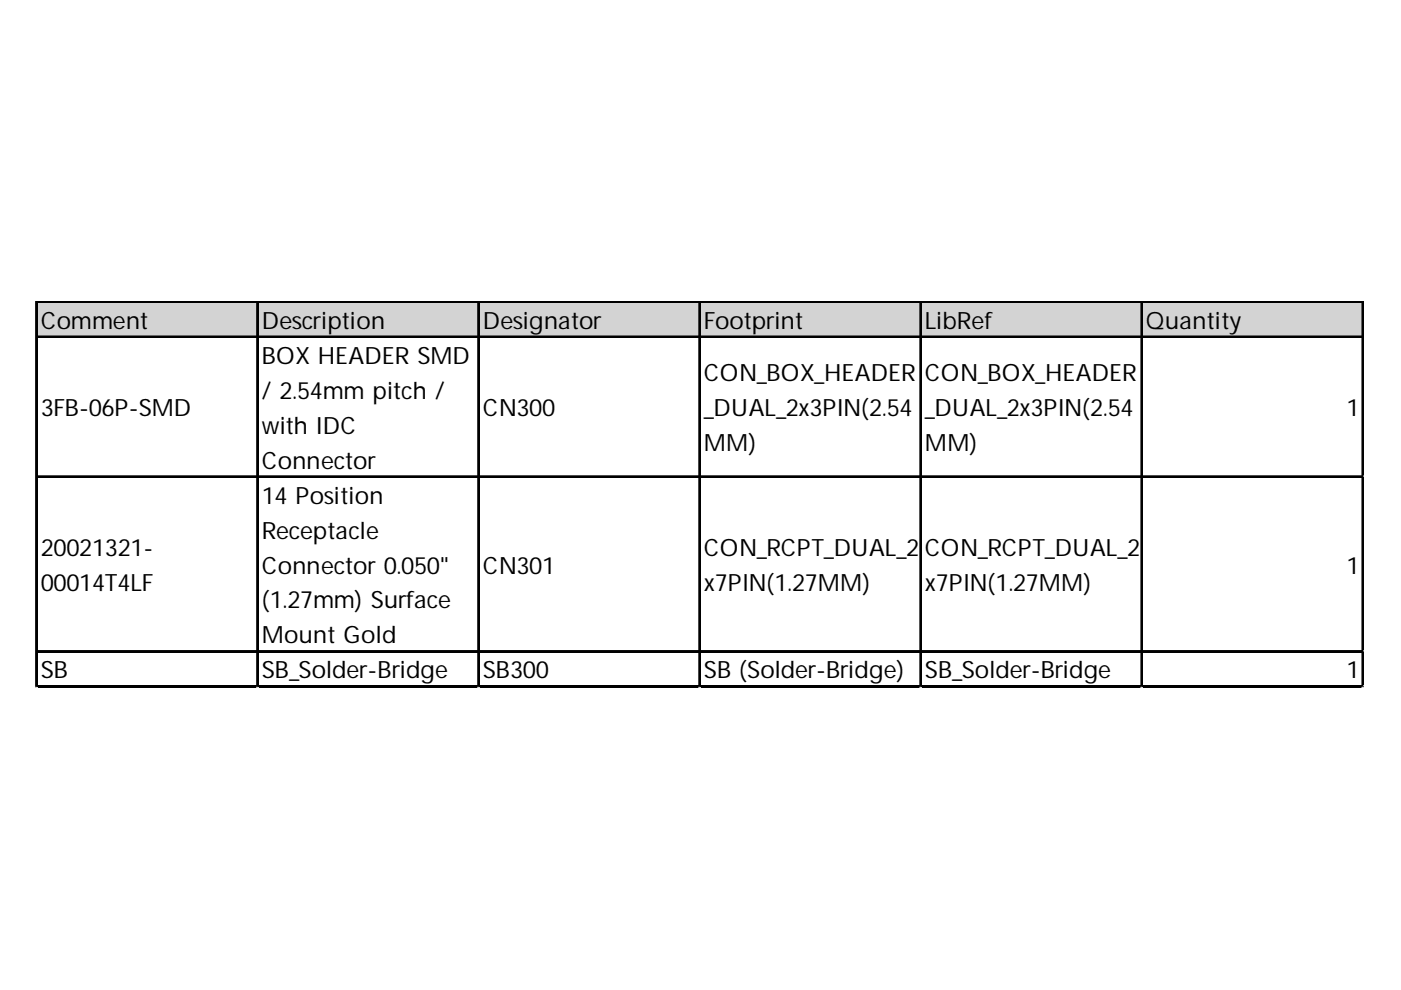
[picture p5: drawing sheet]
<svg xmlns="http://www.w3.org/2000/svg" width="297mm" height="210mm" viewBox="0 0 297 210" stroke-linecap="round" stroke-linejoin="round" font-family="sans-serif">
<defs><g id="words">
<g font-size="5.1">
<text x="8.6" y="69.7">Comment</text>
<text x="55.5" y="69.7">Description</text>
<text x="102.4" y="69.7">Designator</text>
<text x="149.2" y="69.7">Footprint</text>
<text x="196.1" y="69.7">LibRef</text>
<text x="243" y="69.7">Quantity</text>
<text x="55.5" y="77.1">BOX HEADER SMD</text>
<text x="149.2" y="80.8">CON_BOX_HEADER</text>
<text x="196.1" y="80.8">CON_BOX_HEADER</text>
<text x="8.6" y="88.2">3FB-06P-SMD</text>
<text x="55.5" y="84.5">/ 2.54mm pitch /</text>
<text x="102.4" y="88.2">CN300</text>
<text x="149.2" y="88.2">_DUAL_2x3PIN(2.54</text>
<text x="196.1" y="88.2">_DUAL_2x3PIN(2.54</text>
<text x="285.5" y="88.2">1</text>
<text x="55.5" y="92">with IDC</text>
<text x="149.2" y="95.7">MM)</text>
<text x="196.1" y="95.7">MM)</text>
<text x="55.5" y="99.4">Connector</text>
<text x="55.5" y="106.8">14 Position</text>
<text x="8.6" y="117.9">20021321-</text>
<text x="55.5" y="114.2">Receptacle</text>
<text x="149.2" y="117.9">CON_RCPT_DUAL_2</text>
<text x="196.1" y="117.9">CON_RCPT_DUAL_2</text>
<text x="8.6" y="125.3">00014T4LF</text>
<text x="55.5" y="121.6">Connector 0.050&quot;</text>
<text x="102.4" y="121.6">CN301</text>
<text x="149.2" y="125.3">x7PIN(1.27MM)</text>
<text x="196.1" y="125.3">x7PIN(1.27MM)</text>
<text x="285.5" y="121.6">1</text>
<text x="55.5" y="129">(1.27mm) Surface</text>
<text x="55.5" y="136.4">Mount Gold</text>
<text x="8.6" y="143.8">SB</text>
<text x="55.5" y="143.8">SB_Solder-Bridge</text>
<text x="102.4" y="143.8">SB300</text>
<text x="149.2" y="143.8">SB (Solder-Bridge)</text>
<text x="196.1" y="143.8">SB_Solder-Bridge</text>
<text x="285.5" y="143.8">1</text>
</g>
</g></defs>
<path d="M7.9 64.2h281.3v7.4h-281.3z" fill="#d3d3d3"/>
<g fill="none" stroke="#000" stroke-width=".34">
<path d="M7.6 63.9v81.8M7.8 63.9v81.8M8 63.9h281.2M8 64.1h281.2M8 71.3h281.2M8 71.5h281.2M54.5 64.2v81.5M54.7 64.2v81.5M101.4 64.2v81.5M101.5 64.2v81.5M148.2 64.2v81.5M148.4 64.2v81.5"/>
<path d="M195.1 64.2v81.5M195.3 64.2v81.5M242 64.2v81.5M242.1 64.2v81.5M288.8 64.2v81.5M289 64.2v81.5M8 100.9h281.2M8 101.1h281.2M8 138h281.2M8 138.2h281.2M8 145.4h281.2M8 145.6h281.2"/>
</g>
<path d="M7.6 145.7v.1" fill="none" stroke="#e0e0e0" stroke-width=".34"/>
<path d="M7.6 145.7l.4 .1z" fill="#e0e0e0"/>
<path d="M54.5 145.7v.1" fill="none" stroke="#e0e0e0" stroke-width=".34"/>
<path d="M54.5 145.7l.3 .1z" fill="#e0e0e0"/>
<path d="M101.4 145.7v.1" fill="none" stroke="#e0e0e0" stroke-width=".34"/>
<path d="M101.4 145.7l.3 .1z" fill="#e0e0e0"/>
<path d="M148.2 145.7v.1" fill="none" stroke="#e0e0e0" stroke-width=".34"/>
<path d="M148.2 145.7l.4 .1z" fill="#e0e0e0"/>
<path d="M195.1 145.7v.1" fill="none" stroke="#e0e0e0" stroke-width=".34"/>
<path d="M195.1 145.7l.3 .1z" fill="#e0e0e0"/>
<path d="M242 145.7v.1" fill="none" stroke="#e0e0e0" stroke-width=".34"/>
<path d="M242 145.7l.3 .1z" fill="#e0e0e0"/>
<path d="M288.8 145.7v.1" fill="none" stroke="#e0e0e0" stroke-width=".34"/>
<path d="M288.8 145.7l.4 .1z" fill="#e0e0e0"/>
<path d="M289.2 100.9h.1" fill="none" stroke="#e0e0e0" stroke-width=".34"/>
<path d="M289.2 100.9v.4z" fill="#e0e0e0"/>
<path d="M289.2 138h.1" fill="none" stroke="#e0e0e0" stroke-width=".34"/>
<path d="M289.2 138v.3z" fill="#e0e0e0"/>
<path d="M289.2 145.4h.1" fill="none" stroke="#e0e0e0" stroke-width=".34"/>
<path d="M289.2 145.4v.3z" fill="#e0e0e0"/>
<use href="#words"/>
</svg>
